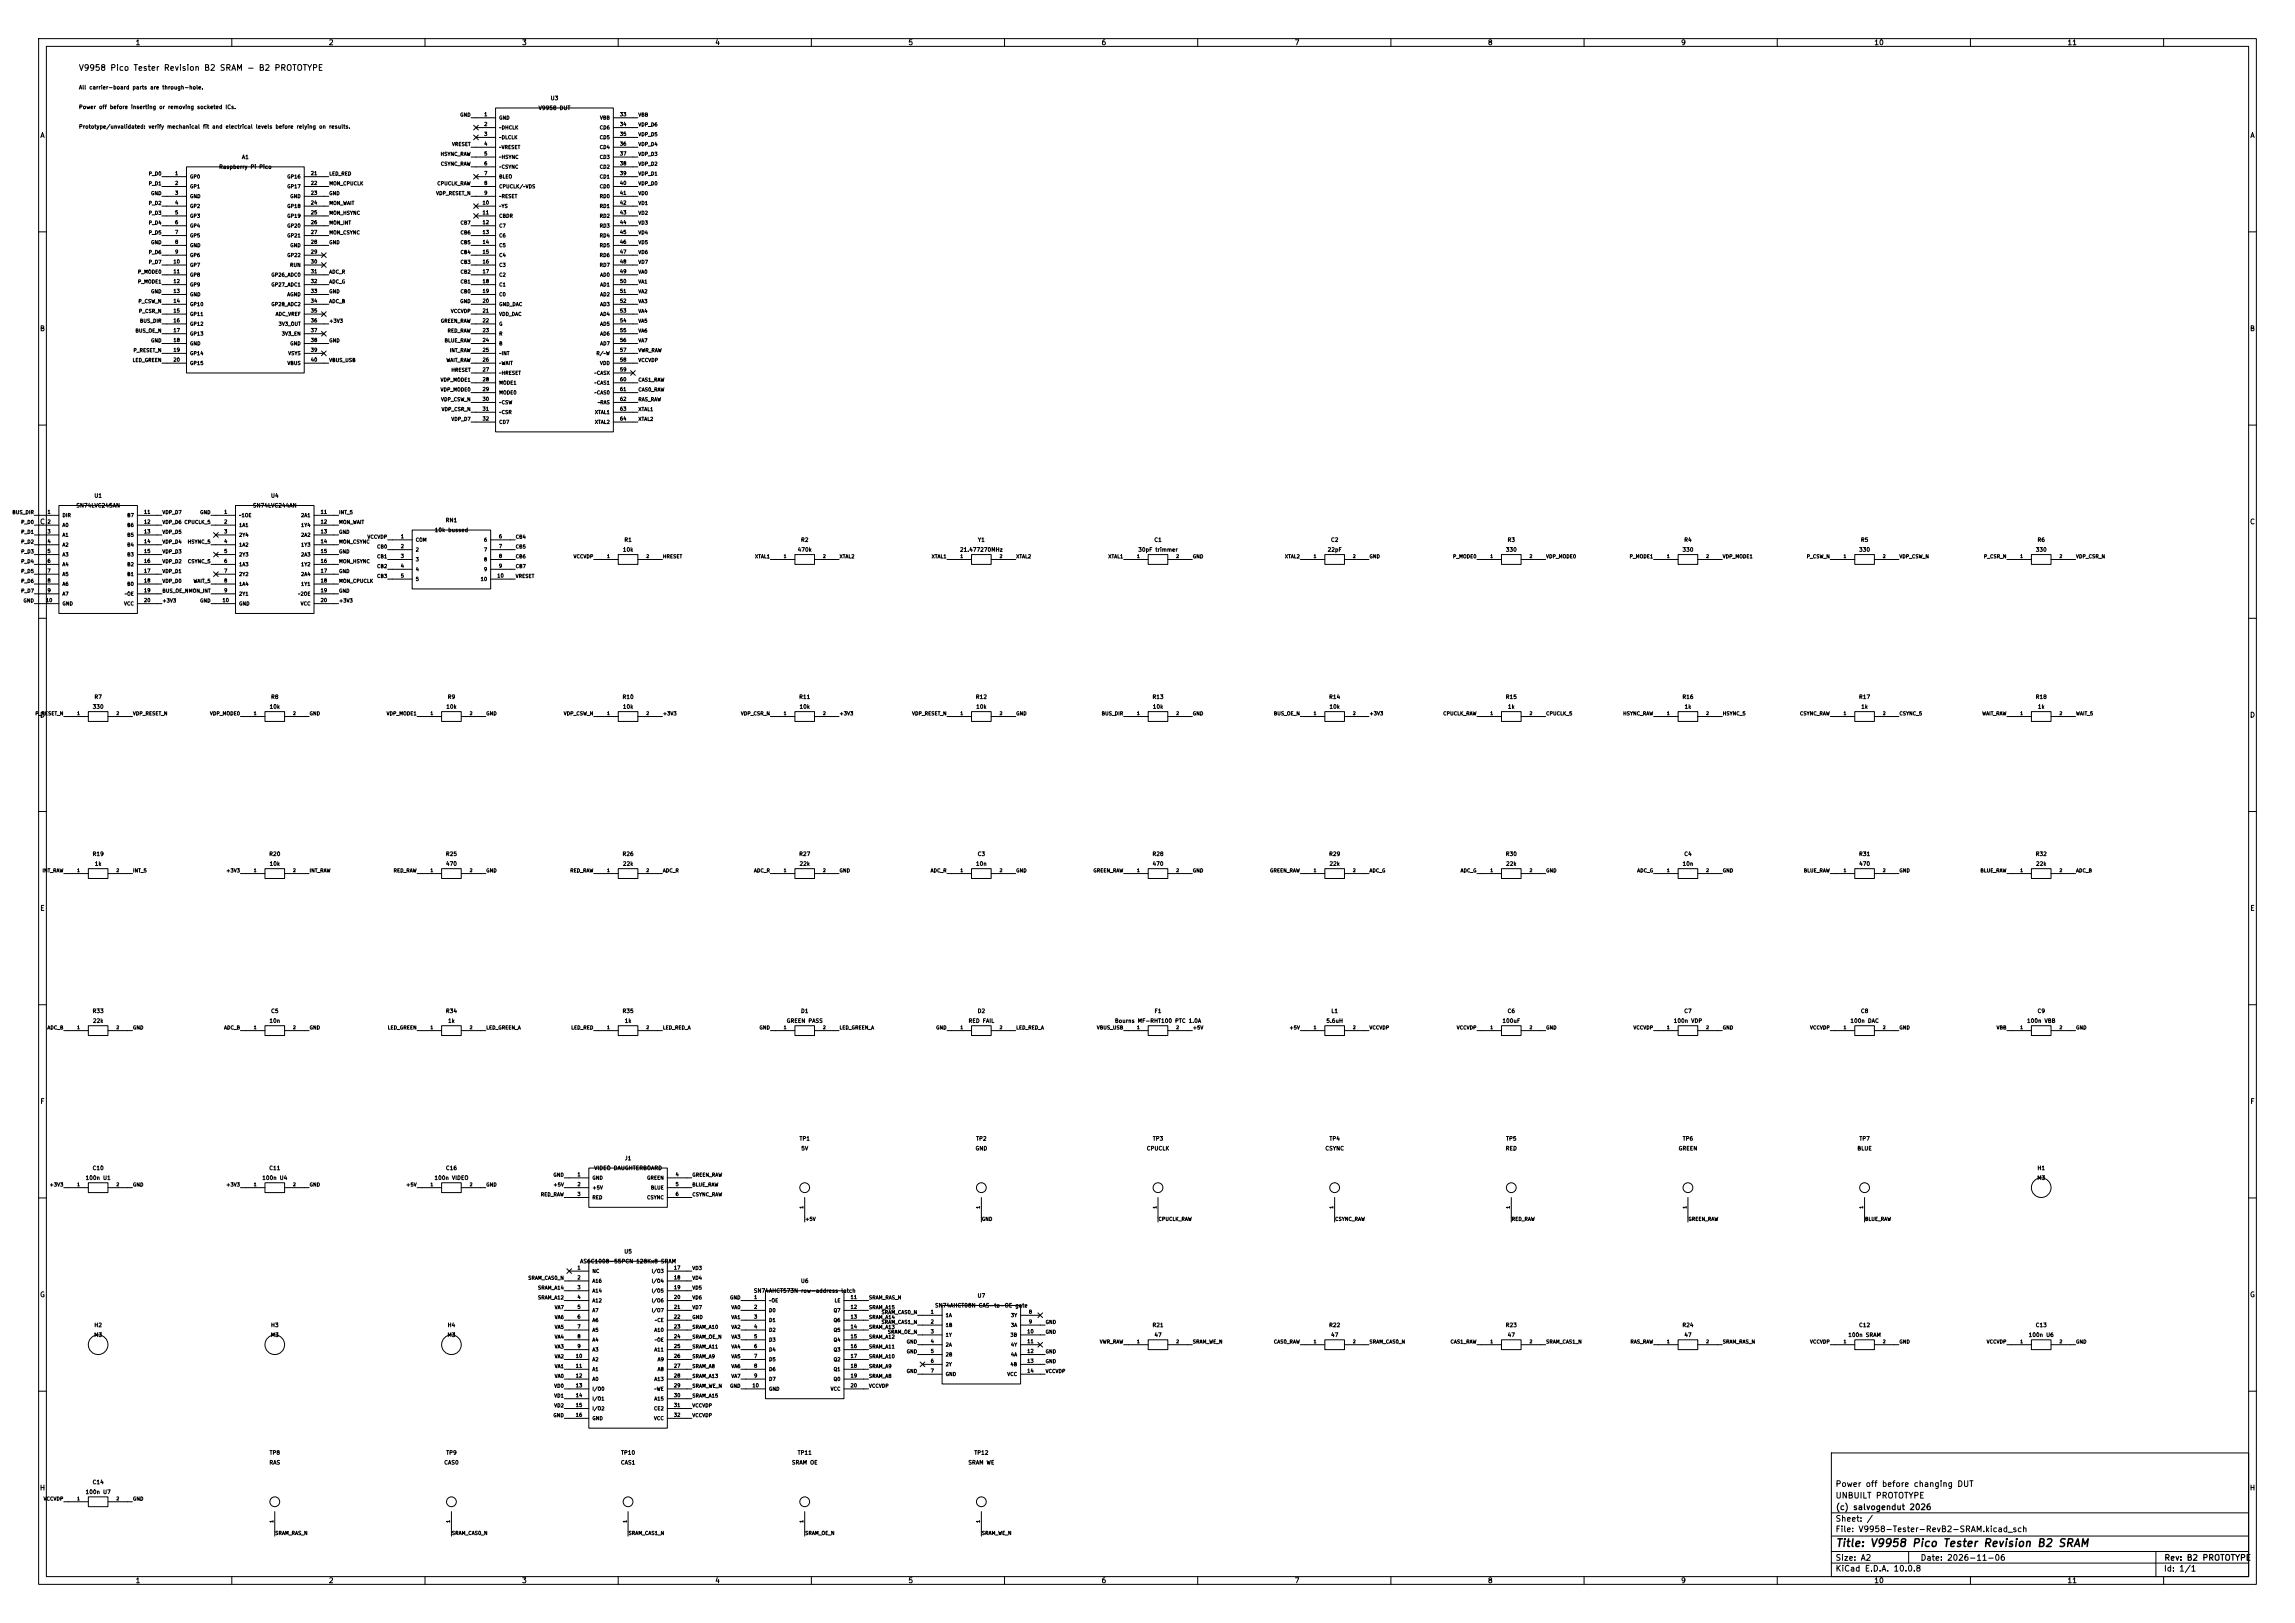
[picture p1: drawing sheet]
<svg xmlns="http://www.w3.org/2000/svg" width="594mm" height="420mm" viewBox="0 0 594 420" stroke-linecap="round" stroke-linejoin="round" font-family="sans-serif">
<defs><g id="words">
<text font-size="2" x="475" y="400.8">Title: V9958 Pico Tester Revision B2 SRAM</text>
<g font-size="1.5">
<text x="20.3" y="18.7">V9958 Pico Tester Revision B2 SRAM - B2 PROTOTYPE</text>
<text x="475" y="388.1">UNBUILT PROTOTYPE</text>
<text x="475" y="385.1">Power off before changing DUT</text>
<text x="475" y="394.1">Sheet: /</text>
<text x="475.1" y="391.1">(c) salvogendut 2026</text>
<text x="475" y="396.8">File: V9958-Tester-RevB2-SRAM.kicad_sch</text>
<text x="475" y="407">KiCad E.D.A. 10.0.8</text>
<text x="475" y="404.2">Size: A2</text>
<text x="497" y="404.2">Date: 2026-11-06</text>
<text x="560" y="407">Id: 1/1</text>
<text x="560.1" y="404.2">Rev: B2 PROTOTYPE</text>
</g>
<g font-size="1.3">
<text x="35" y="12">1</text>
<text x="85" y="12">2</text>
<text x="135" y="12">3</text>
<text x="185" y="12">4</text>
<text x="235" y="12">5</text>
<text x="285" y="12">6</text>
<text x="335" y="12">7</text>
<text x="385" y="12">8</text>
<text x="435" y="12">9</text>
<text x="485" y="12">10</text>
<text x="535" y="12">11</text>
<text x="10.3" y="36">A</text>
<text x="582.3" y="36">A</text>
<text x="10.2" y="86">B</text>
<text x="582.2" y="86">B</text>
<text x="10.2" y="136">C</text>
<text x="582.2" y="136">C</text>
<text x="10.2" y="186">D</text>
<text x="582.2" y="186">D</text>
<text x="10.3" y="236">E</text>
<text x="582.3" y="236">E</text>
<text x="10.3" y="286">F</text>
<text x="582.3" y="286">F</text>
<text x="10.2" y="336">G</text>
<text x="582.2" y="336">G</text>
<text x="10.2" y="386">H</text>
<text x="582.2" y="386">H</text>
<text x="35" y="410">1</text>
<text x="85" y="410">2</text>
<text x="135" y="410">3</text>
<text x="185" y="410">4</text>
<text x="235" y="410">5</text>
<text x="285" y="410">6</text>
<text x="335" y="410">7</text>
<text x="385" y="410">8</text>
<text x="435" y="410">9</text>
<text x="485" y="410">10</text>
<text x="535" y="410">11</text>
</g>
<g font-size="1">
<text x="20.3" y="23.4">All carrier-board parts are through-hole.</text>
<text x="20.3" y="28.4">Power off before inserting or removing socketed ICs.</text>
<text x="139.3" y="28.7">V9958 DUT</text>
<text x="142.4" y="26.2">U3</text>
<text x="20.3" y="33.5">Prototype/unvalidated: verify mechanical fit and electrical levels before relying on results.</text>
<text x="62.5" y="41.4">A1</text>
<text x="56.6" y="43.9">Raspberry Pi Pico</text>
<text x="19.6" y="131.6">SN74LVC245AN</text>
<text x="24.3" y="129">U1</text>
<text x="65.4" y="131.6">SN74LVC244AN</text>
<text x="70" y="129">U4</text>
<text x="112.4" y="137.9">10k bussed</text>
<text x="115.2" y="135.4">RN1</text>
<text x="161.1" y="143">10k</text>
<text x="161.5" y="140.5">R1</text>
<text x="206.3" y="143">470k</text>
<text x="207.2" y="140.5">R2</text>
<text x="248.4" y="143">21.477270MHz</text>
<text x="253" y="140.5">Y1</text>
<text x="294.5" y="143">30pF trimmer</text>
<text x="298.6" y="140.5">C1</text>
<text x="343.5" y="143">22pF</text>
<text x="344.4" y="140.5">C2</text>
<text x="389.6" y="143">330</text>
<text x="390.1" y="140.5">R3</text>
<text x="435.4" y="143">330</text>
<text x="435.8" y="140.5">R4</text>
<text x="481.1" y="143">330</text>
<text x="481.5" y="140.5">R5</text>
<text x="526.8" y="143">330</text>
<text x="527.2" y="140.5">R6</text>
<text x="23.9" y="183.6">330</text>
<text x="24.3" y="181.1">R7</text>
<text x="69.7" y="183.6">10k</text>
<text x="70" y="181.1">R8</text>
<text x="115.4" y="183.6">10k</text>
<text x="115.8" y="181.1">R9</text>
<text x="161" y="181.1">R10</text>
<text x="161.1" y="183.6">10k</text>
<text x="206.7" y="181.1">R11</text>
<text x="206.8" y="183.6">10k</text>
<text x="252.4" y="181.1">R12</text>
<text x="252.5" y="183.6">10k</text>
<text x="298.2" y="181.1">R13</text>
<text x="298.3" y="183.6">10k</text>
<text x="343.9" y="181.1">R14</text>
<text x="344" y="183.6">10k</text>
<text x="389.6" y="181.1">R15</text>
<text x="390.2" y="183.6">1k</text>
<text x="435.3" y="181.1">R16</text>
<text x="435.9" y="183.6">1k</text>
<text x="481" y="181.1">R17</text>
<text x="481.6" y="183.6">1k</text>
<text x="526.8" y="181.1">R18</text>
<text x="527.3" y="183.6">1k</text>
<text x="23.8" y="221.7">R19</text>
<text x="69.6" y="221.7">R20</text>
<text x="115.3" y="221.7">R25</text>
<text x="161" y="221.7">R26</text>
<text x="206.7" y="221.7">R27</text>
<text x="252.9" y="221.7">C3</text>
<text x="298.2" y="221.7">R28</text>
<text x="343.9" y="221.7">R29</text>
<text x="389.6" y="221.7">R30</text>
<text x="435.8" y="221.7">C4</text>
<text x="481" y="221.7">R31</text>
<text x="526.8" y="221.7">R32</text>
<text x="24.4" y="224.3">1k</text>
<text x="69.7" y="224.3">10k</text>
<text x="115.3" y="224.3">470</text>
<text x="161.1" y="224.3">22k</text>
<text x="206.8" y="224.3">22k</text>
<text x="252.5" y="224.3">10n</text>
<text x="298.2" y="224.3">470</text>
<text x="344" y="224.3">22k</text>
<text x="389.7" y="224.3">22k</text>
<text x="435.4" y="224.3">10n</text>
<text x="481.1" y="224.3">470</text>
<text x="526.9" y="224.3">22k</text>
<text x="23.8" y="262.4">R33</text>
<text x="70" y="262.4">C5</text>
<text x="115.3" y="262.4">R34</text>
<text x="161" y="262.4">R35</text>
<text x="207.2" y="262.4">D1</text>
<text x="252.9" y="262.4">D2</text>
<text x="298.7" y="262.4">F1</text>
<text x="344.5" y="262.4">L1</text>
<text x="390.1" y="262.4">C6</text>
<text x="435.8" y="262.4">C7</text>
<text x="481.5" y="262.4">C8</text>
<text x="527.2" y="262.4">C9</text>
<text x="23.9" y="264.9">22k</text>
<text x="69.6" y="264.9">10n</text>
<text x="115.9" y="264.9">1k</text>
<text x="161.6" y="264.9">1k</text>
<text x="203.5" y="264.9">GREEN PASS</text>
<text x="250.6" y="264.9">RED FAIL</text>
<text x="288.5" y="264.9">Bourns MF-RHT100 PTC 1.0A</text>
<text x="343.2" y="264.9">5.6uH</text>
<text x="388.8" y="264.9">100uF</text>
<text x="433.1" y="264.9">100n VDP</text>
<text x="478.8" y="264.9">100n DAC</text>
<text x="524.5" y="264.9">100n VBB</text>
<text x="206.8" y="295.4">TP1</text>
<text x="207.3" y="297.9">5V</text>
<text x="252.4" y="297.9">GND</text>
<text x="252.5" y="295.4">TP2</text>
<text x="296.7" y="297.9">CPUCLK</text>
<text x="298.3" y="295.4">TP3</text>
<text x="342.9" y="297.9">CSYNC</text>
<text x="344" y="295.4">TP4</text>
<text x="389.6" y="297.9">RED</text>
<text x="389.7" y="295.4">TP5</text>
<text x="434.4" y="297.9">GREEN</text>
<text x="435.4" y="295.4">TP6</text>
<text x="480.6" y="297.9">BLUE</text>
<text x="481.1" y="295.4">TP7</text>
<text x="22" y="305.6">100n U1</text>
<text x="23.8" y="303">C10</text>
<text x="67.8" y="305.6">100n U4</text>
<text x="69.6" y="303">C11</text>
<text x="112.3" y="305.6">100n VIDEO</text>
<text x="115.3" y="303">C16</text>
<text x="153.7" y="303">VIDEO DAUGHTERBOARD</text>
<text x="161.6" y="300.5">J1</text>
<text x="527.2" y="305.6">M3</text>
<text x="527.2" y="303">H1</text>
<text x="150" y="327.1">AS6C1008-55PCN 128Kx8 SRAM</text>
<text x="161.5" y="324.6">U5</text>
<text x="195" y="334.8">SN74AHCT573N row-address latch</text>
<text x="207.2" y="332.2">U6</text>
<text x="241.9" y="338.6">SN74AHCT08N CAS-to-OE gate</text>
<text x="252.9" y="336">U7</text>
<text x="24.3" y="346.2">M3</text>
<text x="24.3" y="343.7">H2</text>
<text x="70" y="346.2">M3</text>
<text x="70" y="343.7">H3</text>
<text x="115.7" y="346.2">M3</text>
<text x="115.7" y="343.7">H4</text>
<text x="298.2" y="343.7">R21</text>
<text x="298.7" y="346.2">47</text>
<text x="343.9" y="343.7">R22</text>
<text x="344.4" y="346.2">47</text>
<text x="389.6" y="343.7">R23</text>
<text x="390.1" y="346.2">47</text>
<text x="435.3" y="343.7">R24</text>
<text x="435.8" y="346.2">47</text>
<text x="478.3" y="346.2">100n SRAM</text>
<text x="481" y="343.7">C12</text>
<text x="525" y="346.2">100n U6</text>
<text x="526.8" y="343.7">C13</text>
<text x="69.7" y="376.7">TP8</text>
<text x="115.4" y="376.7">TP9</text>
<text x="160.6" y="376.7">TP10</text>
<text x="206.3" y="376.7">TP11</text>
<text x="252.1" y="376.7">TP12</text>
<text x="69.6" y="379.2">RAS</text>
<text x="114.9" y="379.2">CAS0</text>
<text x="160.6" y="379.2">CAS1</text>
<text x="204.8" y="379.2">SRAM OE</text>
<text x="250.5" y="379.2">SRAM WE</text>
<text x="22" y="386.8">100n U7</text>
<text x="23.8" y="384.3">C14</text>
</g>
<g font-size=".9">
<text x="119" y="30.4">GND</text>
<text x="125.2" y="30.3">1</text>
<text x="125.2" y="32.8">2</text>
<text x="125.2" y="35.4">3</text>
<text x="129.1" y="31.2">GND</text>
<text x="129.1" y="33.7">~DHCLK</text>
<text x="155.1" y="33.7">CD6</text>
<text x="155.2" y="31.2">VBB</text>
<text x="160.3" y="30.3">33</text>
<text x="160.3" y="32.8">34</text>
<text x="160.3" y="35.4">35</text>
<text x="165.1" y="35.5">VDP_D5</text>
<text x="165.1" y="32.9">VDP_D6</text>
<text x="165.1" y="30.4">VBB</text>
<text x="113.9" y="40.5">HSYNC_RAW</text>
<text x="116.9" y="38">VRESET</text>
<text x="125.2" y="37.9">4</text>
<text x="125.2" y="40.4">5</text>
<text x="129.1" y="36.2">~DLCLK</text>
<text x="129.1" y="38.8">~VRESET</text>
<text x="129.1" y="41.3">~HSYNC</text>
<text x="155.1" y="36.2">CD5</text>
<text x="155.1" y="38.8">CD4</text>
<text x="155.1" y="41.3">CD3</text>
<text x="160.3" y="37.9">36</text>
<text x="160.3" y="40.4">37</text>
<text x="165.1" y="40.5">VDP_D3</text>
<text x="165.1" y="38">VDP_D4</text>
<text x="38.4" y="45.6">P_D0</text>
<text x="45.2" y="45.5">1</text>
<text x="49.1" y="46.4">GP0</text>
<text x="74.2" y="46.4">GP16</text>
<text x="80.3" y="45.5">21</text>
<text x="85.1" y="45.6">LED_RED</text>
<text x="114" y="43.1">CSYNC_RAW</text>
<text x="125.2" y="43">6</text>
<text x="125.2" y="45.5">7</text>
<text x="129.1" y="43.9">~CSYNC</text>
<text x="129.1" y="46.4">BLEO</text>
<text x="155.1" y="43.9">CD2</text>
<text x="155.1" y="46.4">CD1</text>
<text x="160.3" y="43">38</text>
<text x="160.3" y="45.5">39</text>
<text x="165.1" y="43.1">VDP_D2</text>
<text x="165.1" y="45.6">VDP_D1</text>
<text x="38.4" y="53.2">P_D2</text>
<text x="38.4" y="48.2">P_D1</text>
<text x="39" y="50.7">GND</text>
<text x="45.2" y="48.1">2</text>
<text x="45.2" y="50.6">3</text>
<text x="45.2" y="53.1">4</text>
<text x="49.1" y="48.9">GP1</text>
<text x="49.1" y="51.5">GND</text>
<text x="74.2" y="48.9">GP17</text>
<text x="75" y="51.5">GND</text>
<text x="80.3" y="48.1">22</text>
<text x="80.3" y="50.6">23</text>
<text x="80.3" y="53.1">24</text>
<text x="85.1" y="53.2">MON_WAIT</text>
<text x="85.1" y="50.7">GND</text>
<text x="85.1" y="48.2">MON_CPUCLK</text>
<text x="112.8" y="50.7">VDP_RESET_N</text>
<text x="113.1" y="48.2">CPUCLK_RAW</text>
<text x="124.8" y="53.1">10</text>
<text x="125.2" y="48.1">8</text>
<text x="125.2" y="50.6">9</text>
<text x="129.1" y="48.9">CPUCLK/~VDS</text>
<text x="129.1" y="51.5">~RESET</text>
<text x="155.1" y="48.9">CD0</text>
<text x="155.1" y="51.5">RD0</text>
<text x="160.3" y="48.1">40</text>
<text x="160.3" y="50.6">41</text>
<text x="160.3" y="53.1">42</text>
<text x="165.1" y="48.2">VDP_D0</text>
<text x="165.1" y="50.7">VD0</text>
<text x="165.1" y="53.2">VD1</text>
<text x="38.4" y="55.8">P_D3</text>
<text x="38.4" y="58.3">P_D4</text>
<text x="45.2" y="55.7">5</text>
<text x="45.2" y="58.2">6</text>
<text x="49.1" y="54">GP2</text>
<text x="49.1" y="56.6">GP3</text>
<text x="49.1" y="59.1">GP4</text>
<text x="74.2" y="54">GP18</text>
<text x="74.2" y="56.6">GP19</text>
<text x="74.2" y="59.1">GP20</text>
<text x="80.3" y="55.7">25</text>
<text x="80.3" y="58.2">26</text>
<text x="85.1" y="58.3">MON_INT</text>
<text x="85.1" y="55.8">MON_HSYNC</text>
<text x="119.1" y="58.3">CB7</text>
<text x="124.8" y="55.7">11</text>
<text x="124.8" y="58.2">12</text>
<text x="129.1" y="54">~YS</text>
<text x="129.1" y="56.6">CBDR</text>
<text x="129.1" y="59.1">C7</text>
<text x="155.1" y="54">RD1</text>
<text x="155.1" y="56.6">RD2</text>
<text x="155.1" y="59.1">RD3</text>
<text x="160.3" y="55.7">43</text>
<text x="160.3" y="58.2">44</text>
<text x="165.1" y="55.8">VD2</text>
<text x="165.1" y="58.3">VD3</text>
<text x="38.4" y="65.9">P_D6</text>
<text x="38.4" y="60.9">P_D5</text>
<text x="39" y="63.4">GND</text>
<text x="45.2" y="60.8">7</text>
<text x="45.2" y="63.3">8</text>
<text x="45.2" y="65.8">9</text>
<text x="49.1" y="61.6">GP5</text>
<text x="49.1" y="64.2">GND</text>
<text x="74.2" y="61.6">GP21</text>
<text x="75" y="64.2">GND</text>
<text x="80.3" y="60.8">27</text>
<text x="80.3" y="63.3">28</text>
<text x="80.3" y="65.8">29</text>
<text x="85.1" y="60.9">MON_CSYNC</text>
<text x="85.1" y="63.4">GND</text>
<text x="119.1" y="60.9">CB6</text>
<text x="119.1" y="63.4">CB5</text>
<text x="119.1" y="65.9">CB4</text>
<text x="124.8" y="60.8">13</text>
<text x="124.8" y="63.3">14</text>
<text x="124.8" y="65.8">15</text>
<text x="129.1" y="61.6">C6</text>
<text x="129.1" y="64.2">C5</text>
<text x="155.1" y="61.6">RD4</text>
<text x="155.1" y="64.2">RD5</text>
<text x="160.3" y="60.8">45</text>
<text x="160.3" y="63.3">46</text>
<text x="160.3" y="65.8">47</text>
<text x="165.1" y="65.9">VD6</text>
<text x="165.1" y="63.4">VD5</text>
<text x="165.1" y="60.9">VD4</text>
<text x="35.6" y="71">P_MODE0</text>
<text x="38.4" y="68.5">P_D7</text>
<text x="44.8" y="68.4">10</text>
<text x="44.8" y="70.9">11</text>
<text x="49.1" y="66.7">GP6</text>
<text x="49.1" y="69.3">GP7</text>
<text x="49.1" y="71.8">GP8</text>
<text x="70.1" y="71.8">GP26_ADC0</text>
<text x="74.2" y="66.7">GP22</text>
<text x="75" y="69.3">RUN</text>
<text x="80.3" y="68.4">30</text>
<text x="80.3" y="70.9">31</text>
<text x="85.1" y="71">ADC_R</text>
<text x="119.1" y="71">CB2</text>
<text x="119.1" y="68.5">CB3</text>
<text x="124.8" y="68.4">16</text>
<text x="124.8" y="70.9">17</text>
<text x="129.1" y="66.7">C4</text>
<text x="129.1" y="69.3">C3</text>
<text x="129.1" y="71.8">C2</text>
<text x="155.1" y="66.7">RD6</text>
<text x="155.1" y="69.3">RD7</text>
<text x="155.2" y="71.8">AD0</text>
<text x="160.3" y="68.4">48</text>
<text x="160.3" y="70.9">49</text>
<text x="165.1" y="71">VA0</text>
<text x="165.1" y="68.5">VD7</text>
<text x="35.6" y="73.6">P_MODE1</text>
<text x="39" y="76.1">GND</text>
<text x="44.8" y="73.5">12</text>
<text x="44.8" y="76">13</text>
<text x="49.1" y="74.3">GP9</text>
<text x="49.1" y="76.9">GND</text>
<text x="70.1" y="74.3">GP27_ADC1</text>
<text x="74.2" y="76.9">AGND</text>
<text x="80.3" y="73.5">32</text>
<text x="80.3" y="76">33</text>
<text x="85.1" y="73.6">ADC_G</text>
<text x="85.1" y="76.1">GND</text>
<text x="119.1" y="76.1">CB0</text>
<text x="119.1" y="73.6">CB1</text>
<text x="124.8" y="73.5">18</text>
<text x="124.8" y="76">19</text>
<text x="129.1" y="74.3">C1</text>
<text x="129.1" y="76.9">C0</text>
<text x="155.2" y="74.3">AD1</text>
<text x="155.2" y="76.9">AD2</text>
<text x="160.3" y="73.5">50</text>
<text x="160.3" y="76">51</text>
<text x="165.1" y="76.1">VA2</text>
<text x="165.1" y="73.6">VA1</text>
<text x="35.7" y="78.6">P_CSW_N</text>
<text x="35.8" y="81.2">P_CSR_N</text>
<text x="36.1" y="83.7">BUS_DIR</text>
<text x="44.8" y="78.5">14</text>
<text x="44.8" y="81.1">15</text>
<text x="44.8" y="83.6">16</text>
<text x="49.1" y="79.4">GP10</text>
<text x="49.1" y="82">GP11</text>
<text x="70.1" y="79.4">GP28_ADC2</text>
<text x="71.2" y="82">ADC_VREF</text>
<text x="80.3" y="78.5">34</text>
<text x="80.3" y="81.1">35</text>
<text x="80.3" y="83.6">36</text>
<text x="85.1" y="78.6">ADC_B</text>
<text x="85.1" y="83.7">+3V3</text>
<text x="114" y="83.7">GREEN_RAW</text>
<text x="116.6" y="81.2">VCCVDP</text>
<text x="119" y="78.6">GND</text>
<text x="124.8" y="78.5">20</text>
<text x="124.8" y="81.1">21</text>
<text x="124.8" y="83.6">22</text>
<text x="129.1" y="79.4">GND_DAC</text>
<text x="129.1" y="82">VDD_DAC</text>
<text x="155.2" y="79.4">AD3</text>
<text x="155.2" y="82">AD4</text>
<text x="160.3" y="78.5">52</text>
<text x="160.3" y="81.1">53</text>
<text x="160.3" y="83.6">54</text>
<text x="165.1" y="78.6">VA3</text>
<text x="165.1" y="83.7">VA5</text>
<text x="165.1" y="81.2">VA4</text>
<text x="34.9" y="86.3">BUS_OE_N</text>
<text x="39" y="88.8">GND</text>
<text x="44.8" y="86.2">17</text>
<text x="44.8" y="88.7">18</text>
<text x="49.1" y="84.5">GP12</text>
<text x="49.1" y="87">GP13</text>
<text x="49.1" y="89.6">GND</text>
<text x="72" y="84.5">3V3_OUT</text>
<text x="72.8" y="87">3V3_EN</text>
<text x="75" y="89.6">GND</text>
<text x="80.3" y="86.2">37</text>
<text x="80.3" y="88.7">38</text>
<text x="85.1" y="88.8">GND</text>
<text x="115" y="88.8">BLUE_RAW</text>
<text x="115.7" y="86.3">RED_RAW</text>
<text x="124.8" y="86.2">23</text>
<text x="124.8" y="88.7">24</text>
<text x="129.1" y="84.5">G</text>
<text x="129.1" y="87">R</text>
<text x="129.1" y="89.6">B</text>
<text x="155.2" y="84.5">AD5</text>
<text x="155.2" y="87">AD6</text>
<text x="155.2" y="89.6">AD7</text>
<text x="160.3" y="86.2">55</text>
<text x="160.3" y="88.7">56</text>
<text x="165.1" y="88.8">VA7</text>
<text x="165.1" y="86.3">VA6</text>
<text x="34.2" y="93.9">LED_GREEN</text>
<text x="34.4" y="91.3">P_RESET_N</text>
<text x="44.8" y="91.2">19</text>
<text x="44.8" y="93.8">20</text>
<text x="49.1" y="92.1">GP14</text>
<text x="49.1" y="94.7">GP15</text>
<text x="74.3" y="94.7">VBUS</text>
<text x="74.5" y="92.1">VSYS</text>
<text x="80.3" y="91.2">39</text>
<text x="80.3" y="93.8">40</text>
<text x="85.1" y="93.9">VBUS_USB</text>
<text x="115.4" y="93.9">WAIT_RAW</text>
<text x="116.3" y="91.3">INT_RAW</text>
<text x="124.8" y="91.2">25</text>
<text x="124.8" y="93.8">26</text>
<text x="129.1" y="92.1">~INT</text>
<text x="129.1" y="94.7">~WAIT</text>
<text x="154.2" y="92.1">R/~W</text>
<text x="155.2" y="94.7">VDD</text>
<text x="160.3" y="91.2">57</text>
<text x="160.3" y="93.8">58</text>
<text x="165.1" y="91.3">VWR_RAW</text>
<text x="165.1" y="93.9">VCCVDP</text>
<text x="113.9" y="99">VDP_MODE1</text>
<text x="113.9" y="101.5">VDP_MODE0</text>
<text x="116.7" y="96.4">HRESET</text>
<text x="124.8" y="96.3">27</text>
<text x="124.8" y="98.9">28</text>
<text x="124.8" y="101.4">29</text>
<text x="129.1" y="97.2">~HRESET</text>
<text x="129.1" y="99.7">MODE1</text>
<text x="153.7" y="97.2">~CASX</text>
<text x="153.7" y="99.7">~CAS1</text>
<text x="160.3" y="96.3">59</text>
<text x="160.3" y="98.9">60</text>
<text x="160.3" y="101.4">61</text>
<text x="165.1" y="99">CAS1_RAW</text>
<text x="165.1" y="101.5">CAS0_RAW</text>
<text x="114.1" y="104">VDP_CSW_N</text>
<text x="114.2" y="106.6">VDP_CSR_N</text>
<text x="124.8" y="103.9">30</text>
<text x="124.8" y="106.5">31</text>
<text x="129.1" y="102.3">MODE0</text>
<text x="129.1" y="104.8">~CSW</text>
<text x="129.1" y="107.4">~CSR</text>
<text x="153.7" y="102.3">~CAS0</text>
<text x="153.9" y="107.4">XTAL1</text>
<text x="154.6" y="104.8">~RAS</text>
<text x="160.3" y="103.9">62</text>
<text x="160.3" y="106.5">63</text>
<text x="165.1" y="104">RAS_RAW</text>
<text x="165.1" y="106.6">XTAL1</text>
<text x="116.7" y="109.1">VDP_D7</text>
<text x="124.8" y="109">32</text>
<text x="129.1" y="109.9">CD7</text>
<text x="153.9" y="109.9">XTAL2</text>
<text x="160.3" y="109">64</text>
<text x="165.1" y="109.1">XTAL2</text>
<text x="3.1" y="133.3">BUS_DIR</text>
<text x="5.4" y="135.8">P_D0</text>
<text x="12.2" y="133.1">1</text>
<text x="12.2" y="135.7">2</text>
<text x="16.1" y="134">DIR</text>
<text x="16.1" y="136.6">A0</text>
<text x="32.8" y="134">B7</text>
<text x="32.8" y="136.6">B6</text>
<text x="37.2" y="133.1">11</text>
<text x="37.2" y="135.7">12</text>
<text x="41.9" y="135.8">VDP_D6 CPUCLK_5</text>
<text x="41.9" y="133.3">VDP_D7</text>
<text x="51.7" y="133.3">GND</text>
<text x="57.9" y="133.1">1</text>
<text x="57.9" y="135.7">2</text>
<text x="61.8" y="134">~1OE</text>
<text x="61.8" y="136.6">1A1</text>
<text x="77.8" y="134">2A1</text>
<text x="77.8" y="136.6">1Y4</text>
<text x="82.9" y="133.1">11</text>
<text x="82.9" y="135.7">12</text>
<text x="87.6" y="133.3">INT_5</text>
<text x="87.6" y="135.8">MON_WAIT</text>
<text x="5.4" y="138.3">P_D1</text>
<text x="5.4" y="140.9">P_D2</text>
<text x="5.4" y="143.4">P_D3</text>
<text x="12.2" y="138.2">3</text>
<text x="12.2" y="140.8">4</text>
<text x="12.2" y="143.3">5</text>
<text x="16.1" y="139.1">A1</text>
<text x="16.1" y="141.7">A2</text>
<text x="32.8" y="139.1">B5</text>
<text x="32.8" y="141.7">B4</text>
<text x="37.2" y="138.2">13</text>
<text x="37.2" y="140.8">14</text>
<text x="37.2" y="143.3">15</text>
<text x="41.9" y="143.4">VDP_D3</text>
<text x="41.9" y="140.9">VDP_D4</text>
<text x="41.9" y="138.3">VDP_D5</text>
<text x="48.5" y="140.9">HSYNC_5</text>
<text x="57.9" y="138.2">3</text>
<text x="57.9" y="140.8">4</text>
<text x="57.9" y="143.3">5</text>
<text x="61.8" y="139.1">2Y4</text>
<text x="61.8" y="141.7">1A2</text>
<text x="77.8" y="139.1">2A2</text>
<text x="77.8" y="141.7">1Y3</text>
<text x="82.9" y="138.2">13</text>
<text x="82.9" y="140.8">14</text>
<text x="82.9" y="143.3">15</text>
<text x="87.6" y="138.3">GND</text>
<text x="87.6" y="143.4">GND</text>
<text x="87.6" y="140.9">MON_CSYNC</text>
<text x="95" y="139.6">VCCVDP</text>
<text x="97.5" y="142.1">CB0</text>
<text x="103.6" y="139.5">1</text>
<text x="103.6" y="142">2</text>
<text x="107.5" y="140.4">COM</text>
<text x="107.5" y="142.9">2</text>
<text x="125.2" y="140.4">6</text>
<text x="125.2" y="142.9">7</text>
<text x="129" y="139.5">6</text>
<text x="129" y="142">7</text>
<text x="133.4" y="142.1">CB5</text>
<text x="133.4" y="139.6">CB4</text>
<text x="5.4" y="146">P_D4</text>
<text x="5.4" y="148.5">P_D5</text>
<text x="12.2" y="145.8">6</text>
<text x="12.2" y="148.4">7</text>
<text x="16.1" y="144.2">A3</text>
<text x="16.1" y="146.7">A4</text>
<text x="16.1" y="149.3">A5</text>
<text x="32.8" y="144.2">B3</text>
<text x="32.8" y="146.7">B2</text>
<text x="32.8" y="149.3">B1</text>
<text x="37.2" y="145.8">16</text>
<text x="37.2" y="148.4">17</text>
<text x="41.9" y="146">VDP_D2</text>
<text x="41.9" y="148.5">VDP_D1</text>
<text x="48.5" y="146">CSYNC_5</text>
<text x="57.9" y="145.8">6</text>
<text x="57.9" y="148.4">7</text>
<text x="61.8" y="144.2">2Y3</text>
<text x="61.8" y="146.7">1A3</text>
<text x="61.8" y="149.3">2Y2</text>
<text x="77.8" y="144.2">2A3</text>
<text x="77.8" y="146.7">1Y2</text>
<text x="77.8" y="149.3">2A4</text>
<text x="82.9" y="145.8">16</text>
<text x="82.9" y="148.4">17</text>
<text x="87.6" y="148.5">GND</text>
<text x="87.6" y="146">MON_HSYNC</text>
<text x="97.5" y="147.2">CB2</text>
<text x="97.5" y="144.7">CB1</text>
<text x="97.5" y="149.8">CB3</text>
<text x="103.6" y="144.6">3</text>
<text x="103.6" y="147.1">4</text>
<text x="103.6" y="149.7">5</text>
<text x="107.5" y="145.5">3</text>
<text x="107.5" y="148">4</text>
<text x="125.2" y="145.5">8</text>
<text x="125.2" y="148">9</text>
<text x="128.6" y="149.7">10</text>
<text x="129" y="144.6">8</text>
<text x="129" y="147.1">9</text>
<text x="133.4" y="144.7">CB6</text>
<text x="133.4" y="149.8">VRESET</text>
<text x="133.4" y="147.2">CB7</text>
<text x="148.3" y="144.7">VCCVDP</text>
<text x="171.5" y="144.7">HRESET</text>
<text x="195.3" y="144.7">XTAL1</text>
<text x="217.2" y="144.7">XTAL2</text>
<text x="241" y="144.7">XTAL1</text>
<text x="262.9" y="144.7">XTAL2</text>
<text x="286.7" y="144.7">XTAL1</text>
<text x="308.6" y="144.7">GND</text>
<text x="332.5" y="144.7">XTAL2</text>
<text x="354.3" y="144.7">GND</text>
<text x="376" y="144.7">P_MODE0</text>
<text x="400.1" y="144.7">VDP_MODE0</text>
<text x="421.7" y="144.7">P_MODE1</text>
<text x="445.8" y="144.7">VDP_MODE1</text>
<text x="467.5" y="144.7">P_CSW_N</text>
<text x="491.5" y="144.7">VDP_CSW_N</text>
<text x="513.4" y="144.7">P_CSR_N</text>
<text x="537.2" y="144.7">VDP_CSR_N</text>
<text x="5.4" y="151">P_D6</text>
<text x="5.4" y="153.6">P_D7</text>
<text x="12.2" y="150.9">8</text>
<text x="12.2" y="153.5">9</text>
<text x="16.1" y="151.8">A6</text>
<text x="16.1" y="154.4">A7</text>
<text x="32.2" y="154.4">~OE</text>
<text x="32.8" y="151.8">B0</text>
<text x="37.2" y="150.9">18</text>
<text x="37.2" y="153.5">19</text>
<text x="41.9" y="151">VDP_D0</text>
<text x="41.9" y="153.6">BUS_OE_NMON_INT</text>
<text x="50" y="151">WAIT_5</text>
<text x="57.9" y="150.9">8</text>
<text x="57.9" y="153.5">9</text>
<text x="61.8" y="151.8">1A4</text>
<text x="61.8" y="154.4">2Y1</text>
<text x="77" y="154.4">~2OE</text>
<text x="77.8" y="151.8">1Y1</text>
<text x="82.9" y="150.9">18</text>
<text x="82.9" y="153.5">19</text>
<text x="87.6" y="151">MON_CPUCLK</text>
<text x="87.6" y="153.6">GND</text>
<text x="107.5" y="150.5">5</text>
<text x="124.3" y="150.5">10</text>
<text x="6" y="156.1">GND</text>
<text x="11.8" y="156">10</text>
<text x="16.1" y="156.9">GND</text>
<text x="32" y="156.9">VCC</text>
<text x="37.2" y="156">20</text>
<text x="41.9" y="156.1">+3V3</text>
<text x="51.7" y="156.1">GND</text>
<text x="57.5" y="156">10</text>
<text x="61.8" y="156.9">GND</text>
<text x="77.7" y="156.9">VCC</text>
<text x="82.9" y="156">20</text>
<text x="87.6" y="156.1">+3V3</text>
<text x="9" y="185.3">P_RESET_N</text>
<text x="34.3" y="185.3">VDP_RESET_N</text>
<text x="54.2" y="185.3">VDP_MODE0</text>
<text x="80" y="185.3">GND</text>
<text x="100" y="185.3">VDP_MODE1</text>
<text x="125.7" y="185.3">GND</text>
<text x="145.8" y="185.3">VDP_CSW_N</text>
<text x="171.5" y="185.3">+3V3</text>
<text x="191.7" y="185.3">VDP_CSR_N</text>
<text x="217.2" y="185.3">+3V3</text>
<text x="236" y="185.3">VDP_RESET_N</text>
<text x="262.9" y="185.3">GND</text>
<text x="285" y="185.3">BUS_DIR</text>
<text x="308.6" y="185.3">GND</text>
<text x="329.6" y="185.3">BUS_OE_N</text>
<text x="354.3" y="185.3">+3V3</text>
<text x="373.4" y="185.3">CPUCLK_RAW</text>
<text x="400.1" y="185.3">CPUCLK_5</text>
<text x="420" y="185.3">HSYNC_RAW</text>
<text x="445.8" y="185.3">HSYNC_5</text>
<text x="465.8" y="185.3">CSYNC_RAW</text>
<text x="491.5" y="185.3">CSYNC_5</text>
<text x="512.9" y="185.3">WAIT_RAW</text>
<text x="537.2" y="185.3">WAIT_5</text>
<text x="10.9" y="226">INT_RAW</text>
<text x="34.3" y="226">INT_5</text>
<text x="58.4" y="226">+3V3</text>
<text x="80" y="226">INT_RAW</text>
<text x="101.8" y="226">RED_RAW</text>
<text x="125.7" y="226">GND</text>
<text x="147.5" y="226">RED_RAW</text>
<text x="171.5" y="226">ADC_R</text>
<text x="195" y="226">ADC_R</text>
<text x="217.2" y="226">GND</text>
<text x="240.8" y="226">ADC_R</text>
<text x="262.9" y="226">GND</text>
<text x="282.9" y="226">GREEN_RAW</text>
<text x="308.6" y="226">GND</text>
<text x="328.6" y="226">GREEN_RAW</text>
<text x="354.3" y="226">ADC_G</text>
<text x="377.9" y="226">ADC_G</text>
<text x="400.1" y="226">GND</text>
<text x="423.6" y="226">ADC_G</text>
<text x="445.8" y="226">GND</text>
<text x="466.7" y="226">BLUE_RAW</text>
<text x="491.5" y="226">GND</text>
<text x="512.5" y="226">BLUE_RAW</text>
<text x="537.2" y="226">ADC_B</text>
<text x="12.2" y="266.6">ADC_B</text>
<text x="34.3" y="266.6">GND</text>
<text x="57.9" y="266.6">ADC_B</text>
<text x="80" y="266.6">GND</text>
<text x="100.3" y="266.6">LED_GREEN</text>
<text x="125.7" y="266.6">LED_GREEN_A</text>
<text x="147.7" y="266.6">LED_RED</text>
<text x="171.5" y="266.6">LED_RED_A</text>
<text x="196.5" y="266.6">GND</text>
<text x="217.2" y="266.6">LED_GREEN_A</text>
<text x="242.2" y="266.6">GND</text>
<text x="262.9" y="266.6">LED_RED_A</text>
<text x="283.8" y="266.6">VBUS_USB</text>
<text x="308.6" y="266.6">+5V</text>
<text x="333.6" y="266.6">+5V</text>
<text x="354.3" y="266.6">VCCVDP</text>
<text x="376.9" y="266.6">VCCVDP</text>
<text x="400.1" y="266.6">GND</text>
<text x="422.7" y="266.6">VCCVDP</text>
<text x="445.8" y="266.6">GND</text>
<text x="468.4" y="266.6">VCCVDP</text>
<text x="491.5" y="266.6">GND</text>
<text x="516.7" y="266.6">VBB</text>
<text x="537.2" y="266.6">GND</text>
<text x="143.1" y="304.7">GND</text>
<text x="149.3" y="304.6">1</text>
<text x="153.2" y="305.5">GND</text>
<text x="167.4" y="305.5">GREEN</text>
<text x="174.7" y="304.6">4</text>
<text x="179.1" y="304.7">GREEN_RAW</text>
<text x="12.7" y="307.2">+3V3</text>
<text x="34.3" y="307.2">GND</text>
<text x="58.4" y="307.2">+3V3</text>
<text x="80" y="307.2">GND</text>
<text x="105" y="307.2">+5V</text>
<text x="125.7" y="307.2">GND</text>
<text x="139.9" y="309.8">RED_RAW</text>
<text x="143.1" y="307.2">+5V</text>
<text x="149.3" y="307.1">2</text>
<text x="149.3" y="309.7">3</text>
<text x="153.2" y="308">+5V</text>
<text x="153.2" y="310.6">RED</text>
<text x="167.4" y="310.6">CSYNC</text>
<text x="168.3" y="308">BLUE</text>
<text x="174.7" y="307.1">5</text>
<text x="174.7" y="309.7">6</text>
<text x="179.1" y="309.8">CSYNC_RAW</text>
<text x="179.1" y="307.2">BLUE_RAW</text>
<text x="208.3" y="316.1">+5V</text>
<text x="254" y="316.1">GND</text>
<text x="299.7" y="316.1">CPUCLK_RAW</text>
<text x="345.5" y="316.1">CSYNC_RAW</text>
<text x="391.2" y="316.1">RED_RAW</text>
<text x="436.9" y="316.1">GREEN_RAW</text>
<text x="482.6" y="316.1">BLUE_RAW</text>
<text x="149.3" y="328.7">1</text>
<text x="153.2" y="329.6">NC</text>
<text x="168.6" y="329.6">I/O3</text>
<text x="174.3" y="328.7">17</text>
<text x="179.1" y="328.8">VD3</text>
<text x="136.6" y="331.4">SRAM_CAS0_N</text>
<text x="139.1" y="333.9">SRAM_A14</text>
<text x="149.3" y="331.3">2</text>
<text x="149.3" y="333.8">3</text>
<text x="153.2" y="332.2">A16</text>
<text x="153.2" y="334.7">A14</text>
<text x="168.6" y="332.2">I/O4</text>
<text x="168.6" y="334.7">I/O5</text>
<text x="174.3" y="331.3">18</text>
<text x="174.3" y="333.8">19</text>
<text x="179.1" y="333.9">VD5</text>
<text x="179.1" y="331.4">VD4</text>
<text x="139.1" y="336.5">SRAM_A12</text>
<text x="143.5" y="341.5">VA6</text>
<text x="143.5" y="339">VA7</text>
<text x="149.3" y="336.3">4</text>
<text x="149.3" y="338.9">5</text>
<text x="149.3" y="341.4">6</text>
<text x="153.2" y="337.2">A12</text>
<text x="153.2" y="339.8">A7</text>
<text x="168.6" y="337.2">I/O6</text>
<text x="168.6" y="339.8">I/O7</text>
<text x="174.3" y="336.3">20</text>
<text x="174.3" y="338.9">21</text>
<text x="174.3" y="341.4">22</text>
<text x="179.1" y="341.5">GND</text>
<text x="179.1" y="339">VD7</text>
<text x="179.1" y="336.5">VD6</text>
<text x="188.8" y="336.5">GND</text>
<text x="189.2" y="341.5">VA1</text>
<text x="189.2" y="339">VA0</text>
<text x="195.1" y="336.3">1</text>
<text x="195.1" y="338.9">2</text>
<text x="195.1" y="341.4">3</text>
<text x="198.9" y="337.2">~OE</text>
<text x="198.9" y="339.8">D0</text>
<text x="215.6" y="339.8">Q7</text>
<text x="215.9" y="337.2">LE</text>
<text x="220" y="336.3">11</text>
<text x="220" y="338.9">12</text>
<text x="220" y="341.4">13</text>
<text x="224.8" y="341.5">SRAM_A14</text>
<text x="224.8" y="339">SRAM_A15</text>
<text x="224.8" y="336.5">SRAM_RAS_N</text>
<text x="228" y="340.3">SRAM_CAS0_N</text>
<text x="240.8" y="340.2">1</text>
<text x="244.7" y="341">1A</text>
<text x="261.5" y="341">3Y</text>
<text x="266.2" y="340.2">8</text>
<text x="143.5" y="346.6">VA4</text>
<text x="143.5" y="344.1">VA5</text>
<text x="149.3" y="344">7</text>
<text x="149.3" y="346.5">8</text>
<text x="153.2" y="342.3">A6</text>
<text x="153.2" y="344.9">A5</text>
<text x="153.2" y="347.4">A4</text>
<text x="169.2" y="344.9">A10</text>
<text x="169.3" y="347.4">~OE</text>
<text x="169.4" y="342.3">~CE</text>
<text x="174.3" y="344">23</text>
<text x="174.3" y="346.5">24</text>
<text x="179.1" y="346.6">SRAM_OE_N</text>
<text x="179.1" y="344.1">SRAM_A10</text>
<text x="189.2" y="346.6">VA3</text>
<text x="189.2" y="344.1">VA2</text>
<text x="195.1" y="344">4</text>
<text x="195.1" y="346.5">5</text>
<text x="198.9" y="342.3">D1</text>
<text x="198.9" y="344.9">D2</text>
<text x="198.9" y="347.4">D3</text>
<text x="215.6" y="342.3">Q6</text>
<text x="215.6" y="344.9">Q5</text>
<text x="215.6" y="347.4">Q4</text>
<text x="220" y="344">14</text>
<text x="220" y="346.5">15</text>
<text x="224.8" y="344.1">SRAM_A13</text>
<text x="224.8" y="346.6">SRAM_A12</text>
<text x="228" y="342.8">SRAM_CAS1_N</text>
<text x="229.7" y="345.3">SRAM_OE_N</text>
<text x="234.6" y="347.9">GND</text>
<text x="240.8" y="342.7">2</text>
<text x="240.8" y="345.2">3</text>
<text x="240.8" y="347.8">4</text>
<text x="244.7" y="343.6">1B</text>
<text x="244.7" y="346.1">1Y</text>
<text x="261.4" y="346.1">3B</text>
<text x="261.5" y="343.6">3A</text>
<text x="265.8" y="345.2">10</text>
<text x="265.8" y="347.8">11</text>
<text x="266.2" y="342.7">9</text>
<text x="270.5" y="345.3">GND</text>
<text x="270.5" y="342.8">GND</text>
<text x="284.6" y="347.9">VWR_RAW</text>
<text x="308.6" y="347.9">SRAM_WE_N</text>
<text x="329.6" y="347.9">CAS0_RAW</text>
<text x="354.3" y="347.9">SRAM_CAS0_N</text>
<text x="375.3" y="347.9">CAS1_RAW</text>
<text x="400.1" y="347.9">SRAM_CAS1_N</text>
<text x="421.9" y="347.9">RAS_RAW</text>
<text x="445.8" y="347.9">SRAM_RAS_N</text>
<text x="468.4" y="347.9">VCCVDP</text>
<text x="491.5" y="347.9">GND</text>
<text x="514.1" y="347.9">VCCVDP</text>
<text x="537.2" y="347.9">GND</text>
<text x="143.5" y="351.7">VA2</text>
<text x="143.5" y="349.2">VA3</text>
<text x="148.9" y="351.6">10</text>
<text x="149.3" y="349">9</text>
<text x="153.2" y="349.9">A3</text>
<text x="153.2" y="352.5">A2</text>
<text x="169.2" y="349.9">A11</text>
<text x="170.1" y="352.5">A9</text>
<text x="174.3" y="349">25</text>
<text x="174.3" y="351.6">26</text>
<text x="179.1" y="351.7">SRAM_A9</text>
<text x="179.1" y="349.2">SRAM_A11</text>
<text x="189.2" y="351.7">VA5</text>
<text x="189.2" y="349.2">VA4</text>
<text x="195.1" y="349">6</text>
<text x="195.1" y="351.6">7</text>
<text x="198.9" y="349.9">D4</text>
<text x="198.9" y="352.5">D5</text>
<text x="215.6" y="349.9">Q3</text>
<text x="215.6" y="352.5">Q2</text>
<text x="220" y="349">16</text>
<text x="220" y="351.6">17</text>
<text x="224.8" y="351.7">SRAM_A10</text>
<text x="224.8" y="349.2">SRAM_A11</text>
<text x="234.6" y="350.4">GND</text>
<text x="240.8" y="350.3">5</text>
<text x="240.8" y="352.9">6</text>
<text x="244.7" y="348.7">2A</text>
<text x="244.7" y="351.2">2B</text>
<text x="244.7" y="353.7">2Y</text>
<text x="261.4" y="353.7">4B</text>
<text x="261.5" y="348.7">4Y</text>
<text x="261.5" y="351.2">4A</text>
<text x="265.8" y="350.3">12</text>
<text x="265.8" y="352.9">13</text>
<text x="270.5" y="353">GND</text>
<text x="270.5" y="350.4">GND</text>
<text x="143.3" y="359.3">VD0</text>
<text x="143.5" y="356.8">VA0</text>
<text x="143.5" y="354.2">VA1</text>
<text x="148.9" y="354.1">11</text>
<text x="148.9" y="356.7">12</text>
<text x="148.9" y="359.2">13</text>
<text x="153.2" y="355">A1</text>
<text x="153.2" y="357.6">A0</text>
<text x="169.2" y="357.6">A13</text>
<text x="170.1" y="355">A8</text>
<text x="174.3" y="354.1">27</text>
<text x="174.3" y="356.7">28</text>
<text x="174.3" y="359.2">29</text>
<text x="179.1" y="359.3">SRAM_WE_N</text>
<text x="179.1" y="356.8">SRAM_A13</text>
<text x="179.1" y="354.2">SRAM_A8</text>
<text x="188.8" y="359.3">GND</text>
<text x="189.2" y="356.8">VA7</text>
<text x="189.2" y="354.2">VA6</text>
<text x="194.6" y="359.2">10</text>
<text x="195.1" y="354.1">8</text>
<text x="195.1" y="356.7">9</text>
<text x="198.9" y="355">D6</text>
<text x="198.9" y="357.6">D7</text>
<text x="215.6" y="355">Q1</text>
<text x="215.6" y="357.6">Q0</text>
<text x="220" y="354.1">18</text>
<text x="220" y="356.7">19</text>
<text x="220" y="359.2">20</text>
<text x="224.8" y="359.3">VCCVDP</text>
<text x="224.8" y="356.8">SRAM_A8</text>
<text x="224.8" y="354.2">SRAM_A9</text>
<text x="234.6" y="355.5">GND</text>
<text x="240.8" y="355.4">7</text>
<text x="244.7" y="356.3">GND</text>
<text x="260.6" y="356.3">VCC</text>
<text x="265.8" y="355.4">14</text>
<text x="270.5" y="355.5">VCCVDP</text>
<text x="143.3" y="364.4">VD2</text>
<text x="143.3" y="361.9">VD1</text>
<text x="148.9" y="361.7">14</text>
<text x="148.9" y="364.3">15</text>
<text x="153.2" y="360.1">I/O0</text>
<text x="153.2" y="362.6">I/O1</text>
<text x="153.2" y="365.2">I/O2</text>
<text x="169.2" y="365.2">CE2</text>
<text x="169.2" y="360.1">~WE</text>
<text x="169.2" y="362.6">A15</text>
<text x="174.3" y="361.7">30</text>
<text x="174.3" y="364.3">31</text>
<text x="179.1" y="364.4">VCCVDP</text>
<text x="179.1" y="361.9">SRAM_A15</text>
<text x="198.9" y="360.1">GND</text>
<text x="214.9" y="360.1">VCC</text>
<text x="143.1" y="366.9">GND</text>
<text x="148.9" y="366.8">16</text>
<text x="153.2" y="367.7">GND</text>
<text x="169.2" y="367.7">VCC</text>
<text x="174.3" y="366.8">32</text>
<text x="179.1" y="366.9">VCCVDP</text>
<text x="11.2" y="388.5">VCCVDP</text>
<text x="34.3" y="388.5">GND</text>
<text x="71.1" y="397.4">SRAM_RAS_N</text>
<text x="116.9" y="397.4">SRAM_CAS0_N</text>
<text x="162.6" y="397.4">SRAM_CAS1_N</text>
<text x="208.3" y="397.4">SRAM_OE_N</text>
<text x="254" y="397.4">SRAM_WE_N</text>
</g>
<g font-size=".8">
<text x="157" y="144.6">1</text>
<text x="167.2" y="144.6">2</text>
<text x="202.7" y="144.6">1</text>
<text x="212.9" y="144.6">2</text>
<text x="248.5" y="144.6">1</text>
<text x="258.6" y="144.6">2</text>
<text x="294.2" y="144.6">1</text>
<text x="304.3" y="144.6">2</text>
<text x="339.9" y="144.6">1</text>
<text x="350.1" y="144.6">2</text>
<text x="385.6" y="144.6">1</text>
<text x="395.8" y="144.6">2</text>
<text x="431.3" y="144.6">1</text>
<text x="441.5" y="144.6">2</text>
<text x="477.1" y="144.6">1</text>
<text x="487.2" y="144.6">2</text>
<text x="522.8" y="144.6">1</text>
<text x="532.9" y="144.6">2</text>
<text x="19.9" y="185.2">1</text>
<text x="30" y="185.2">2</text>
<text x="65.6" y="185.2">1</text>
<text x="75.7" y="185.2">2</text>
<text x="111.3" y="185.2">1</text>
<text x="121.5" y="185.2">2</text>
<text x="157" y="185.2">1</text>
<text x="167.2" y="185.2">2</text>
<text x="202.7" y="185.2">1</text>
<text x="212.9" y="185.2">2</text>
<text x="248.5" y="185.2">1</text>
<text x="258.6" y="185.2">2</text>
<text x="294.2" y="185.2">1</text>
<text x="304.3" y="185.2">2</text>
<text x="339.9" y="185.2">1</text>
<text x="350.1" y="185.2">2</text>
<text x="385.6" y="185.2">1</text>
<text x="395.8" y="185.2">2</text>
<text x="431.3" y="185.2">1</text>
<text x="441.5" y="185.2">2</text>
<text x="477.1" y="185.2">1</text>
<text x="487.2" y="185.2">2</text>
<text x="522.8" y="185.2">1</text>
<text x="532.9" y="185.2">2</text>
<text x="19.9" y="225.8">1</text>
<text x="30" y="225.8">2</text>
<text x="65.6" y="225.8">1</text>
<text x="75.7" y="225.8">2</text>
<text x="111.3" y="225.8">1</text>
<text x="121.5" y="225.8">2</text>
<text x="157" y="225.8">1</text>
<text x="167.2" y="225.8">2</text>
<text x="202.7" y="225.8">1</text>
<text x="212.9" y="225.8">2</text>
<text x="248.5" y="225.8">1</text>
<text x="258.6" y="225.8">2</text>
<text x="294.2" y="225.8">1</text>
<text x="304.3" y="225.8">2</text>
<text x="339.9" y="225.8">1</text>
<text x="350.1" y="225.8">2</text>
<text x="385.6" y="225.8">1</text>
<text x="395.8" y="225.8">2</text>
<text x="431.3" y="225.8">1</text>
<text x="441.5" y="225.8">2</text>
<text x="477.1" y="225.8">1</text>
<text x="487.2" y="225.8">2</text>
<text x="522.8" y="225.8">1</text>
<text x="532.9" y="225.8">2</text>
<text x="19.9" y="266.5">1</text>
<text x="30" y="266.5">2</text>
<text x="65.6" y="266.5">1</text>
<text x="75.7" y="266.5">2</text>
<text x="111.3" y="266.5">1</text>
<text x="121.5" y="266.5">2</text>
<text x="157" y="266.5">1</text>
<text x="167.2" y="266.5">2</text>
<text x="202.7" y="266.5">1</text>
<text x="212.9" y="266.5">2</text>
<text x="248.5" y="266.5">1</text>
<text x="258.6" y="266.5">2</text>
<text x="294.2" y="266.5">1</text>
<text x="304.3" y="266.5">2</text>
<text x="339.9" y="266.5">1</text>
<text x="350.1" y="266.5">2</text>
<text x="385.6" y="266.5">1</text>
<text x="395.8" y="266.5">2</text>
<text x="431.3" y="266.5">1</text>
<text x="441.5" y="266.5">2</text>
<text x="477.1" y="266.5">1</text>
<text x="487.2" y="266.5">2</text>
<text x="522.8" y="266.5">1</text>
<text x="532.9" y="266.5">2</text>
<text x="19.9" y="307.1">1</text>
<text x="30" y="307.1">2</text>
<text x="65.6" y="307.1">1</text>
<text x="75.7" y="307.1">2</text>
<text x="111.3" y="307.1">1</text>
<text x="121.5" y="307.1">2</text>
<text x="208.1" y="312.9" transform="rotate(-90 208.1 312.9)">1</text>
<text x="253.8" y="312.9" transform="rotate(-90 253.8 312.9)">1</text>
<text x="299.5" y="312.9" transform="rotate(-90 299.5 312.9)">1</text>
<text x="345.2" y="312.9" transform="rotate(-90 345.2 312.9)">1</text>
<text x="390.9" y="312.9" transform="rotate(-90 390.9 312.9)">1</text>
<text x="436.7" y="312.9" transform="rotate(-90 436.7 312.9)">1</text>
<text x="482.4" y="312.9" transform="rotate(-90 482.4 312.9)">1</text>
<text x="294.2" y="347.8">1</text>
<text x="304.3" y="347.8">2</text>
<text x="339.9" y="347.8">1</text>
<text x="350.1" y="347.8">2</text>
<text x="385.6" y="347.8">1</text>
<text x="395.8" y="347.8">2</text>
<text x="431.3" y="347.8">1</text>
<text x="441.5" y="347.8">2</text>
<text x="477.1" y="347.8">1</text>
<text x="487.2" y="347.8">2</text>
<text x="522.8" y="347.8">1</text>
<text x="532.9" y="347.8">2</text>
<text x="19.9" y="388.4">1</text>
<text x="30" y="388.4">2</text>
<text x="70.9" y="394.2" transform="rotate(-90 70.9 394.2)">1</text>
<text x="116.6" y="394.2" transform="rotate(-90 116.6 394.2)">1</text>
<text x="162.3" y="394.2" transform="rotate(-90 162.3 394.2)">1</text>
<text x="208.1" y="394.2" transform="rotate(-90 208.1 394.2)">1</text>
<text x="253.8" y="394.2" transform="rotate(-90 253.8 394.2)">1</text>
</g>
</g></defs>
<g fill="none" stroke="#000" stroke-width=".26">
<path d="M10 10h574v400h-574zM12 12h570v396h-570zM60 10v2M110 10v2M160 10v2M210 10v2M260 10v2M310 10v2M360 10v2M410 10v2M460 10v2M510 10v2"/>
<path d="M560 10v2M121.9 30.5h6.4M121.9 38.1h6.4M122.6 35l1.2 1.2M122.6 32.4l1.2 1.2M123.2 33h5.1M123.2 35.6h5.1M123.8 35l-1.2 1.2M123.8 32.4l-1.2 1.2M128.3 27.9h30.4v83.9h-30.4zM158.7 30.5h6.4M158.7 33h6.4"/>
<path d="M158.7 35.6h6.4M158.7 38.1h6.4M41.9 45.7h6.4M41.9 48.3h6.4M41.9 50.8h6.4M41.9 53.3h6.4M41.9 55.9h6.4M41.9 58.4h6.4M48.3 43.2h30.4v53.3h-30.4zM78.7 45.7h6.4M78.7 48.3h6.4M78.7 50.8h6.4"/>
<path d="M78.7 53.3h6.4M78.7 55.9h6.4M78.7 58.4h6.4M121.9 40.6h6.4M121.9 43.2h6.4M121.9 48.3h6.4M121.9 50.8h6.4M121.9 58.4h6.4M122.6 52.7l1.2 1.2M122.6 45.1l1.2 1.2M122.6 55.3l1.2 1.2M123.2 45.7h5.1"/>
<path d="M123.2 53.3h5.1M123.2 55.9h5.1M123.8 52.7l-1.2 1.2M123.8 45.1l-1.2 1.2M123.8 55.3l-1.2 1.2M158.7 40.6h6.4M158.7 43.2h6.4M158.7 45.7h6.4M158.7 48.3h6.4M158.7 50.8h6.4M158.7 53.3h6.4M158.7 55.9h6.4"/>
<path d="M158.7 58.4h6.4M10 60h2M41.9 61h6.4M41.9 63.5h6.4M41.9 66h6.4M41.9 68.6h6.4M41.9 71.1h6.4M41.9 73.7h6.4M41.9 76.2h6.4M41.9 78.7h6.4M78.7 61h6.4M78.7 63.5h6.4"/>
<path d="M78.7 66h5.1M78.7 68.6h5.1M78.7 71.1h6.4M78.7 73.7h6.4M78.7 76.2h6.4M78.7 78.7h6.4M83.2 65.4l1.2 1.2M83.2 68l1.2 1.2M84.4 65.4l-1.2 1.2M84.4 68l-1.2 1.2M121.9 61h6.4M121.9 63.5h6.4"/>
<path d="M121.9 66h6.4M121.9 68.6h6.4M121.9 71.1h6.4M121.9 73.7h6.4M121.9 76.2h6.4M121.9 78.7h6.4M158.7 61h6.4M158.7 63.5h6.4M158.7 66h6.4M158.7 68.6h6.4M158.7 71.1h6.4M158.7 73.7h6.4"/>
<path d="M158.7 76.2h6.4M158.7 78.7h6.4M582 60h2M41.9 81.3h6.4M41.9 83.8h6.4M41.9 86.4h6.4M41.9 88.9h6.4M41.9 91.4h6.4M41.9 94h6.4M78.7 81.3h5.1M78.7 83.8h6.4M78.7 86.4h5.1"/>
<path d="M78.7 88.9h6.4M78.7 91.4h5.1M78.7 94h6.4M83.2 90.8l1.2 1.2M83.2 85.8l1.2 1.2M83.2 80.7l1.2 1.2M84.4 90.8l-1.2 1.2M84.4 85.8l-1.2 1.2M84.4 80.7l-1.2 1.2M121.9 81.3h6.4M121.9 83.8h6.4M121.9 86.4h6.4"/>
<path d="M121.9 88.9h6.4M121.9 91.4h6.4M121.9 94h6.4M121.9 96.5h6.4M121.9 99.1h6.4M158.7 81.3h6.4M158.7 83.8h6.4M158.7 86.4h6.4M158.7 88.9h6.4M158.7 91.4h6.4M158.7 94h6.4M158.7 96.5h5.1"/>
<path d="M158.7 99.1h6.4M163.2 95.9l1.2 1.2M164.4 95.9l-1.2 1.2M10 110h2M121.9 101.6h6.4M121.9 104.1h6.4M121.9 106.7h6.4M121.9 109.2h6.4M158.7 101.6h6.4M158.7 104.1h6.4M158.7 106.7h6.4M158.7 109.2h6.4"/>
<path d="M582 110h2M8.9 133.4h6.3M8.9 135.9h6.3M8.9 138.4h6.3M15.2 130.8h20.4v28h-20.4zM35.6 133.4h6.3M35.6 135.9h6.3M35.6 138.4h6.3M54.6 133.4h6.4M54.6 135.9h6.4M55.3 137.8l1.2 1.2M55.9 138.4h5.1"/>
<path d="M56.5 137.8l-1.2 1.2M61 130.8h20.3v28h-20.3zM81.3 133.4h6.3M81.3 135.9h6.3M81.3 138.4h6.3M100.3 139.7h6.4M106.7 137.2h20.3v15.2h-20.3zM127 139.7h6.3M8.9 141h6.3M8.9 143.5h6.3M8.9 146.1h6.3M8.9 148.6h6.3"/>
<path d="M8.9 151.1h6.3M8.9 153.7h6.3M8.9 156.2h6.3M35.6 141h6.3M35.6 143.5h6.3M35.6 146.1h6.3M35.6 148.6h6.3M35.6 151.1h6.3M35.6 153.7h6.3M35.6 156.2h6.3M54.6 141h6.4M54.6 146.1h6.4"/>
<path d="M54.6 151.1h6.4M54.6 153.7h6.4M54.6 156.2h6.4M55.3 148l1.2 1.2M55.3 142.9l1.2 1.2M55.9 143.5h5.1M55.9 148.6h5.1M56.5 148l-1.2 1.2M56.5 142.9l-1.2 1.2M81.3 141h6.3M81.3 143.5h6.3M81.3 146.1h6.3"/>
<path d="M81.3 148.6h6.3M81.3 151.1h6.3M81.3 153.7h6.3M81.3 156.2h6.3M100.3 144.8h6.4M100.3 142.2h6.4M100.3 147.3h6.4M100.3 149.9h6.4M127 144.8h6.3M127 142.2h6.3M127 147.3h6.3M127 149.9h6.3"/>
<path d="M153.7 144.8h6.3M160 143.5h5.1v2.6h-5.1zM165.1 144.8h6.3M199.4 144.8h6.3M205.7 143.5h5.1v2.6h-5.1zM210.8 144.8h6.4M245.1 144.8h6.4M251.5 143.5h5v2.6h-5zM256.5 144.8h6.4M290.8 144.8h6.4M297.2 143.5h5.1v2.6h-5.1zM302.3 144.8h6.3"/>
<path d="M336.5 144.8h6.4M342.9 143.5h5.1v2.6h-5.1zM348 144.8h6.3M382.3 144.8h6.3M388.6 143.5h5.1v2.6h-5.1zM393.7 144.8h6.3M428 144.8h6.3M434.3 143.5h5.1v2.6h-5.1zM439.4 144.8h6.4M473.7 144.8h6.4M480.1 143.5h5v2.6h-5zM485.1 144.8h6.4"/>
<path d="M519.4 144.8h6.4M525.8 143.5h5.1v2.6h-5.1zM530.9 144.8h6.3M10 160h2M582 160h2M16.5 185.4h6.4M22.9 184.2h5v2.5h-5zM27.9 185.4h6.4M62.2 185.4h6.4M68.6 184.2h5.1v2.5h-5.1zM73.7 185.4h6.3M107.9 185.4h6.4"/>
<path d="M114.3 184.2h5.1v2.5h-5.1zM119.4 185.4h6.3M153.7 185.4h6.3M160 184.2h5.1v2.5h-5.1zM165.1 185.4h6.3M199.4 185.4h6.3M205.7 184.2h5.1v2.5h-5.1zM210.8 185.4h6.4M245.1 185.4h6.4M251.5 184.2h5v2.5h-5zM256.5 185.4h6.4M290.8 185.4h6.4"/>
<path d="M297.2 184.2h5.1v2.5h-5.1zM302.3 185.4h6.3M336.5 185.4h6.4M342.9 184.2h5.1v2.5h-5.1zM348 185.4h6.3M382.3 185.4h6.3M388.6 184.2h5.1v2.5h-5.1zM393.7 185.4h6.3M428 185.4h6.3M434.3 184.2h5.1v2.5h-5.1zM439.4 185.4h6.4M473.7 185.4h6.4"/>
<path d="M480.1 184.2h5v2.5h-5zM485.1 185.4h6.4M519.4 185.4h6.4M525.8 184.2h5.1v2.5h-5.1zM530.9 185.4h6.3M10 210h2M582 210h2M16.5 226.1h6.4M22.9 224.8h5v2.5h-5zM27.9 226.1h6.4M62.2 226.1h6.4M68.6 224.8h5.1v2.5h-5.1z"/>
<path d="M73.7 226.1h6.3M107.9 226.1h6.4M114.3 224.8h5.1v2.5h-5.1zM119.4 226.1h6.3M153.7 226.1h6.3M160 224.8h5.1v2.5h-5.1zM165.1 226.1h6.3M199.4 226.1h6.3M205.7 224.8h5.1v2.5h-5.1zM210.8 226.1h6.4M245.1 226.1h6.4M251.5 224.8h5v2.5h-5z"/>
<path d="M256.5 226.1h6.4M290.8 226.1h6.4M297.2 224.8h5.1v2.5h-5.1zM302.3 226.1h6.3M336.5 226.1h6.4M342.9 224.8h5.1v2.5h-5.1zM348 226.1h6.3M382.3 226.1h6.3M388.6 224.8h5.1v2.5h-5.1zM393.7 226.1h6.3M428 226.1h6.3M434.3 224.8h5.1v2.5h-5.1z"/>
<path d="M439.4 226.1h6.4M473.7 226.1h6.4M480.1 224.8h5v2.5h-5zM485.1 226.1h6.4M519.4 226.1h6.4M525.8 224.8h5.1v2.5h-5.1zM530.9 226.1h6.3M10 260h2M16.5 266.7h6.4M22.9 265.4h5v2.6h-5zM27.9 266.7h6.4M62.2 266.7h6.4"/>
<path d="M68.6 265.4h5.1v2.6h-5.1zM73.7 266.7h6.3M107.9 266.7h6.4M114.3 265.4h5.1v2.6h-5.1zM119.4 266.7h6.3M153.7 266.7h6.3M160 265.4h5.1v2.6h-5.1zM165.1 266.7h6.3M199.4 266.7h6.3M205.7 265.4h5.1v2.6h-5.1zM210.8 266.7h6.4M245.1 266.7h6.4"/>
<path d="M251.5 265.4h5v2.6h-5zM256.5 266.7h6.4M290.8 266.7h6.4M297.2 265.4h5.1v2.6h-5.1zM302.3 266.7h6.3M336.5 266.7h6.4M342.9 265.4h5.1v2.6h-5.1zM348 266.7h6.3M382.3 266.7h6.3M388.6 265.4h5.1v2.6h-5.1zM393.7 266.7h6.3M428 266.7h6.3"/>
<path d="M434.3 265.4h5.1v2.6h-5.1zM439.4 266.7h6.4M473.7 266.7h6.4M480.1 265.4h5v2.6h-5zM485.1 266.7h6.4M519.4 266.7h6.4M525.8 265.4h5.1v2.6h-5.1zM530.9 266.7h6.3M582 260h2M10 310h2M16.5 307.3h6.4M22.9 306.1h5v2.5h-5z"/>
<path d="M27.9 307.3h6.4M62.2 307.3h6.4M68.6 306.1h5.1v2.5h-5.1zM73.7 307.3h6.3M107.9 307.3h6.4M114.3 306.1h5.1v2.5h-5.1zM119.4 307.3h6.3M146 304.8h6.4M146 307.3h6.4M146 309.9h6.4M152.4 302.3h20.3v10.1h-20.3zM172.7 304.8h6.4"/>
<path d="M172.7 307.3h6.4M172.7 309.9h6.4M208.3 309.9v6.3M254 309.9v6.3M299.7 309.9v6.3M345.4 309.9v6.3M391.2 309.9v6.3M436.9 309.9v6.3M482.6 309.9v6.3M582 310h2M146 331.5h6.4M146 334h6.4"/>
<path d="M146 336.6h6.4M146 339.1h6.4M146.7 328.3l1.2 1.2M147.3 328.9h5.1M147.9 328.3l-1.2 1.2M152.4 326.4h20.3v43.2h-20.3zM172.7 328.9h6.4M172.7 331.5h6.4M172.7 334h6.4M172.7 336.6h6.4M172.7 339.1h6.4M191.8 336.6h6.3"/>
<path d="M191.8 339.1h6.3M198.1 334h20.3v28h-20.3zM218.4 336.6h6.4M218.4 339.1h6.4M243.8 337.8h20.4v20.3h-20.4zM268.6 339.8l1.2 1.2M269.8 339.8l-1.2 1.2M146 341.6h6.4M146 344.2h6.4M146 346.7h6.4M146 349.3h6.4M146 351.8h6.4"/>
<path d="M146 354.3h6.4M146 356.9h6.4M146 359.4h6.4M172.7 341.6h6.4M172.7 344.2h6.4M172.7 346.7h6.4M172.7 349.3h6.4M172.7 351.8h6.4M172.7 354.3h6.4M172.7 356.9h6.4M172.7 359.4h6.4M191.8 341.6h6.3"/>
<path d="M191.8 344.2h6.3M191.8 346.7h6.3M191.8 349.3h6.3M191.8 351.8h6.3M191.8 354.3h6.3M191.8 356.9h6.3M191.8 359.4h6.3M218.4 341.6h6.4M218.4 344.2h6.4M218.4 346.7h6.4M218.4 349.3h6.4M218.4 351.8h6.4"/>
<path d="M218.4 354.3h6.4M218.4 356.9h6.4M218.4 359.4h6.4M237.5 348h6.3M237.5 340.4h6.3M237.5 342.9h6.3M237.5 345.4h6.3M237.5 350.5h6.3M237.5 355.6h6.3M238.2 352.5l1.2 1.2M238.8 353.1h5M239.4 352.5l-1.2 1.2"/>
<path d="M264.2 348h5M264.2 340.4h5M264.2 342.9h6.3M264.2 345.4h6.3M264.2 350.5h6.3M264.2 353.1h6.3M264.2 355.6h6.3M268.6 347.4l1.2 1.2M269.8 347.4l-1.2 1.2M290.8 348h6.4M297.2 346.7h5.1v2.6h-5.1zM302.3 348h6.3"/>
<path d="M336.5 348h6.4M342.9 346.7h5.1v2.6h-5.1zM348 348h6.3M382.3 348h6.3M388.6 346.7h5.1v2.6h-5.1zM393.7 348h6.3M428 348h6.3M434.3 346.7h5.1v2.6h-5.1zM439.4 348h6.4M473.7 348h6.4M480.1 346.7h5v2.6h-5zM485.1 348h6.4"/>
<path d="M519.4 348h6.4M525.8 346.7h5.1v2.6h-5.1zM530.9 348h6.3M10 360h2M146 362h6.4M146 364.5h6.4M146 367h6.4M172.7 362h6.4M172.7 364.5h6.4M172.7 367h6.4M474 376h108v32h-108zM582 360h2"/>
<path d="M16.5 388.6h6.4M22.9 387.4h5v2.5h-5zM27.9 388.6h6.4M71.1 391.2v6.3M116.8 391.2v6.3M162.6 391.2v6.3M208.3 391.2v6.3M254 391.2v6.3M474 397.5h108M474 391.5h108M60 408v2M110 408v2"/>
<path d="M160 408v2M210 408v2M260 408v2M310 408v2M360 408v2M410 408v2M460 408v2M474 404.5h108M474 401.5h108M494 401.5v3M510 408v2M558 401.5v6.5"/>
<path d="M560 408v2"/>
<circle cx="208.3" cy="307.3" r="1.27"/>
<circle cx="254" cy="307.3" r="1.27"/>
<circle cx="299.7" cy="307.3" r="1.27"/>
<circle cx="345.4" cy="307.3" r="1.27"/>
<circle cx="391.2" cy="307.3" r="1.27"/>
<circle cx="436.9" cy="307.3" r="1.27"/>
<circle cx="482.6" cy="307.3" r="1.27"/>
<circle cx="528.3" cy="307.3" r="2.54"/>
<circle cx="25.4" cy="348" r="2.54"/>
<circle cx="71.1" cy="348" r="2.54"/>
<circle cx="116.8" cy="348" r="2.54"/>
<circle cx="71.1" cy="388.6" r="1.27"/>
<circle cx="116.8" cy="388.6" r="1.27"/>
<circle cx="162.6" cy="388.6" r="1.27"/>
<circle cx="208.3" cy="388.6" r="1.27"/>
<circle cx="254" cy="388.6" r="1.27"/>
</g>
<use href="#words"/>
</svg>
